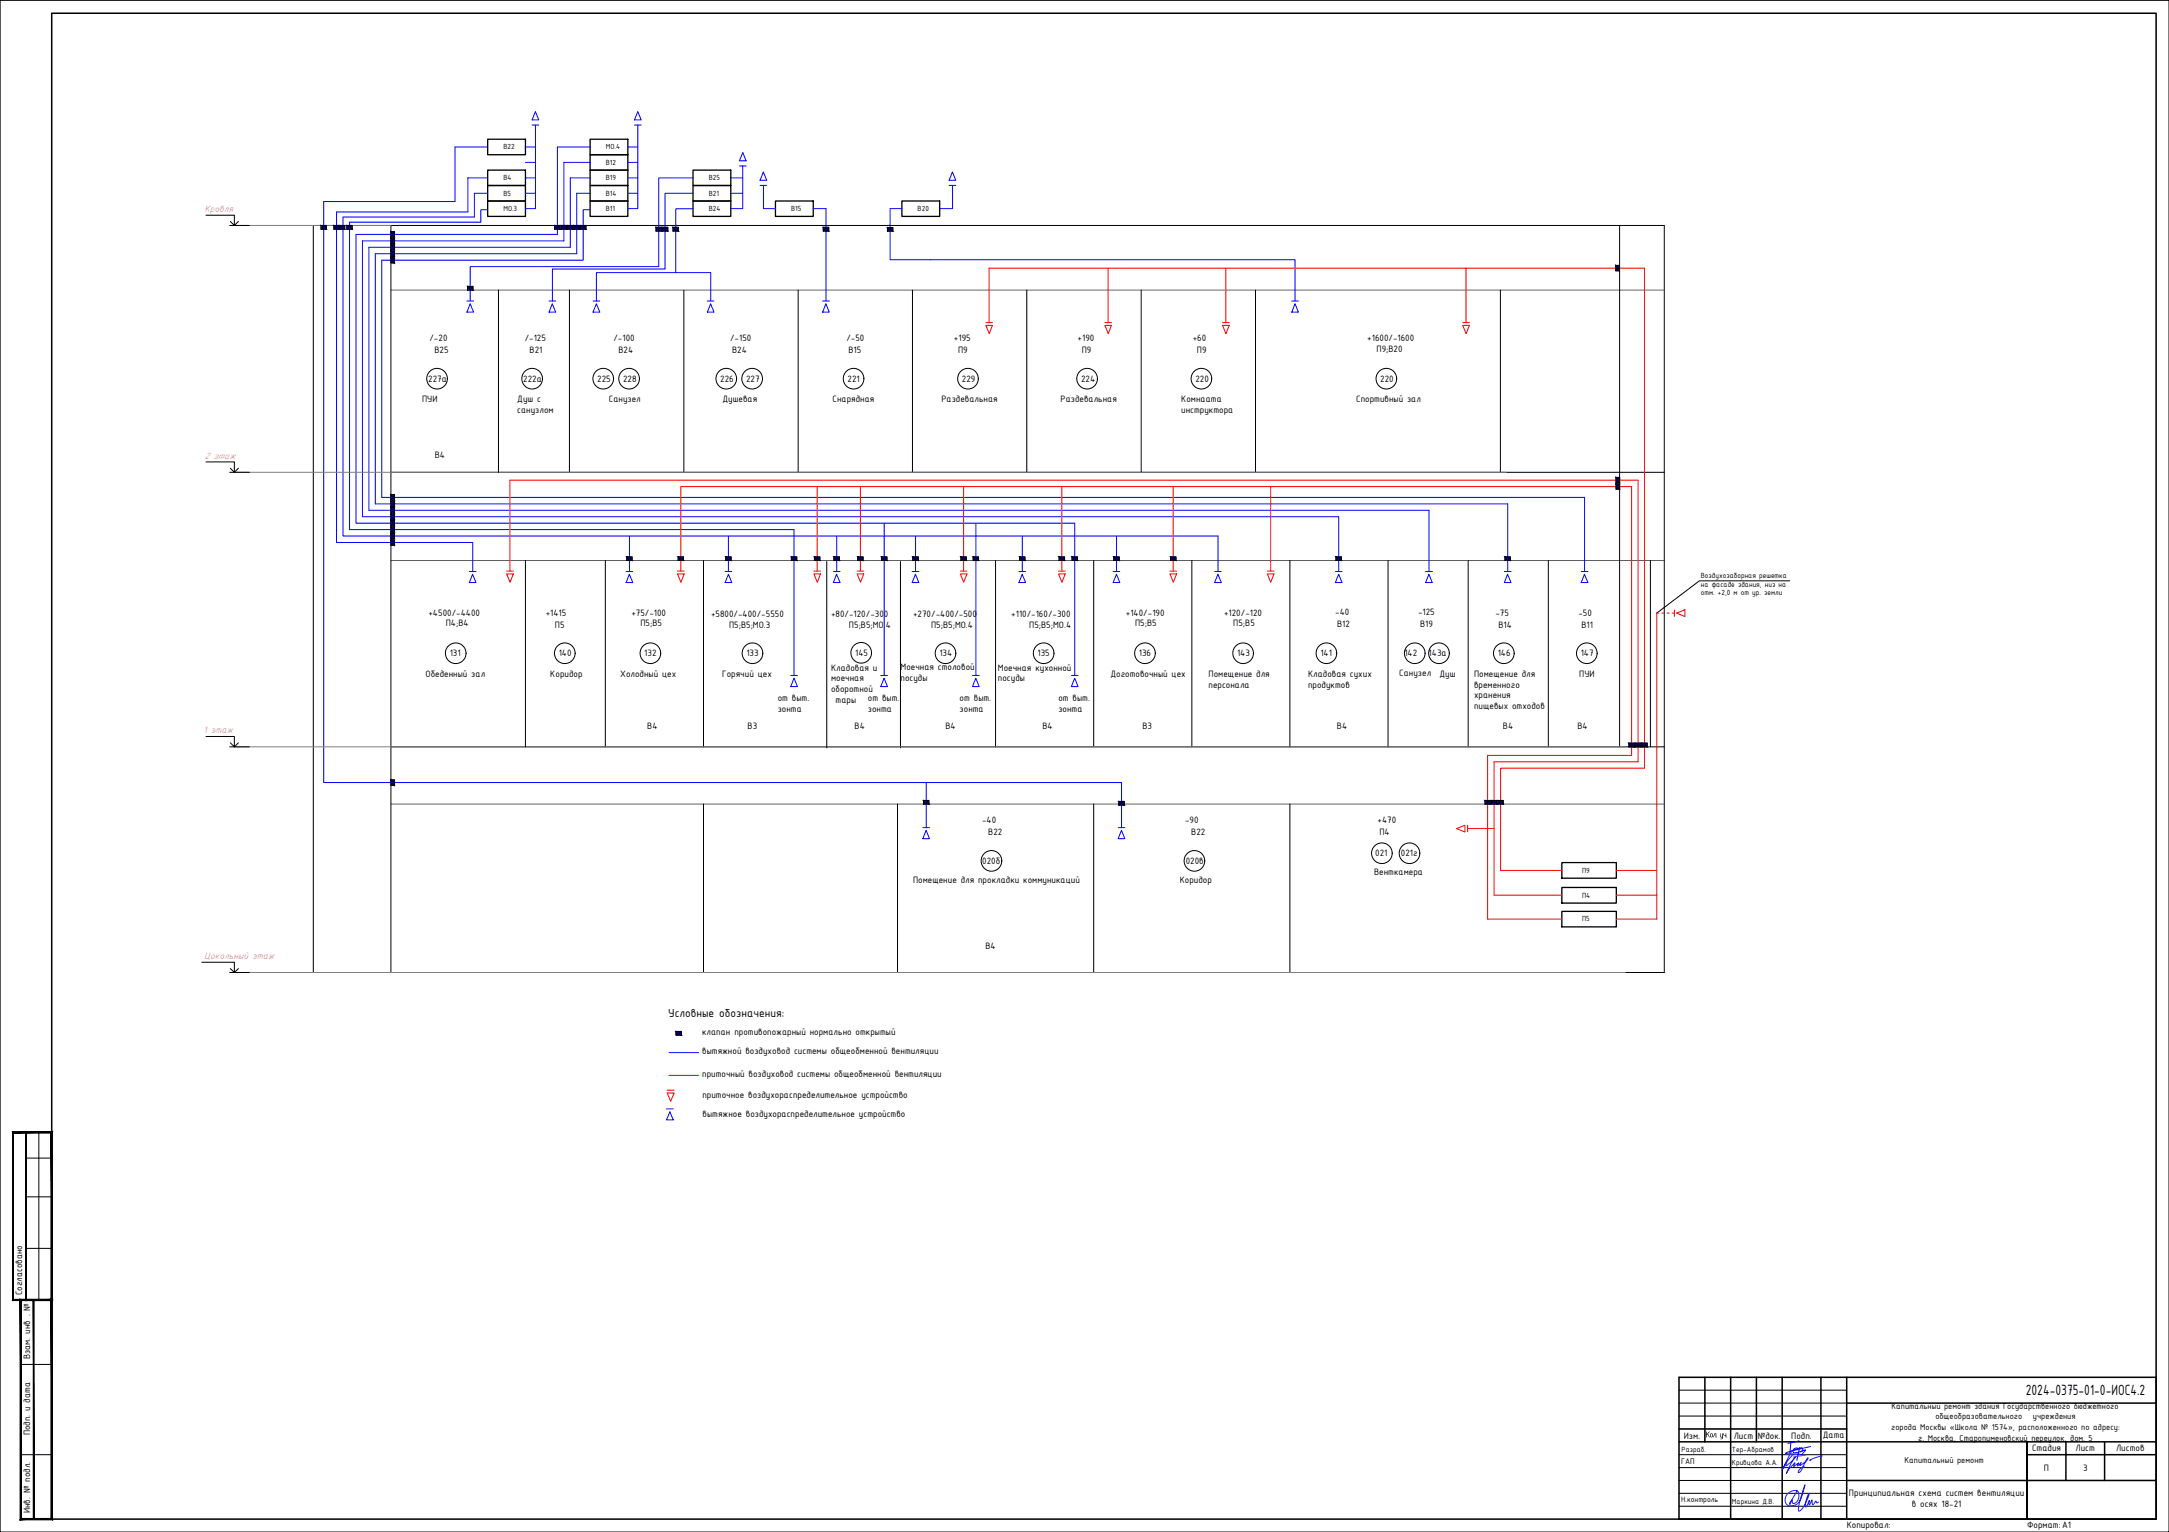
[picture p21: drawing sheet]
<svg xmlns="http://www.w3.org/2000/svg" width="841mm" height="594mm" viewBox="0 0 841 594" stroke-linecap="round" stroke-linejoin="round" font-family="sans-serif">
<defs><g id="words">
<text font-size="6.2" x="785.5" y="540.9">2024-0375-01-0-ИОС4.2</text>
<text font-size="4.9" x="259.1" y="394.4">Условные обозначения:</text>
<g font-size="3.9" fill="#ff7fbf">
<text x="79.3" y="82.1">Кровля</text>
<text x="79.3" y="177.8">2 этаж</text>
<text x="78.9" y="284.3">1 этаж</text>
<text x="79.1" y="371.8">Цокольный этаж</text>
</g>
<g font-size="3.9">
<text x="166.5" y="132.3">/-20</text>
<text x="168.4" y="136.9">В25</text>
<text x="203.4" y="132.3">/-125</text>
<text x="205.3" y="136.9">В21</text>
<text x="237.9" y="132.3">/-100</text>
<text x="239.8" y="136.9">В24</text>
<text x="283.1" y="132.3">/-150</text>
<text x="283.9" y="136.9">В24</text>
<text x="328.2" y="132.3">/-50</text>
<text x="329" y="136.9">В15</text>
<text x="369.9" y="132.3">+195</text>
<text x="371.5" y="136.9">П9</text>
<text x="417.9" y="132.3">+190</text>
<text x="419.5" y="136.9">П9</text>
<text x="462.5" y="132.3">+60</text>
<text x="464.1" y="136.9">П9</text>
<text x="530.2" y="132.3">+1600/-1600</text>
<text x="533.7" y="136.4">П9;В20</text>
<text x="166" y="148.1">227а</text>
<text x="202.9" y="148.1">222а</text>
<text x="231.5" y="148.1">225</text>
<text x="241.6" y="148.1">228</text>
<text x="279.3" y="148.1">226</text>
<text x="289.3" y="148.1">227</text>
<text x="328.6" y="148.1">221</text>
<text x="373" y="148.1">229</text>
<text x="419.2" y="148.1">224</text>
<text x="463.5" y="148.1">220</text>
<text x="535.2" y="148.1">220</text>
<text x="163.6" y="156">ПУИ</text>
<text x="200.6" y="156">Душ с</text>
<text x="200.6" y="160.2">санузлом</text>
<text x="236.1" y="156">Санузел</text>
<text x="280.1" y="156">Душевая</text>
<text x="322.8" y="156">Снарядная</text>
<text x="365" y="156">Раздевальная</text>
<text x="411.2" y="156">Раздевальная</text>
<text x="458" y="156">Комнаата</text>
<text x="458" y="160.2">инструктора</text>
<text x="525.9" y="156">Спортивный зал</text>
<text x="168.6" y="177.5">В4</text>
<text x="166.1" y="238.7">+4500/-4400</text>
<text x="211.6" y="238.7">+1415</text>
<text x="244.8" y="238.7">+75/-100</text>
<text x="275.7" y="239.3">+5800/-400/-5550</text>
<text x="322.2" y="239.3">+80/-120/-300</text>
<text x="354.1" y="239.3">+270/-400/-500</text>
<text x="392.1" y="239.3">+110/-160/-300</text>
<text x="436.6" y="238.7">+140/-190</text>
<text x="474.6" y="238.7">+120/-120</text>
<text x="517.7" y="238.5">-40</text>
<text x="549.9" y="238.5">-125</text>
<text x="579.8" y="238.7">-75</text>
<text x="612" y="238.7">-50</text>
<text x="172.9" y="242.8">П4;В4</text>
<text x="215.2" y="243.3">П5</text>
<text x="248.4" y="242.8">П5;В5</text>
<text x="282.7" y="243.5">П5;В5;МО.3</text>
<text x="329.2" y="243.5">П5;В5;МО.4</text>
<text x="361" y="243.5">П5;В5;МО.4</text>
<text x="399.1" y="243.5">П5;В5;МО.4</text>
<text x="440.2" y="242.8">П5;В5</text>
<text x="478.2" y="242.8">П5;В5</text>
<text x="518.5" y="243.1">В12</text>
<text x="550.6" y="243.1">В19</text>
<text x="581" y="243.3">В14</text>
<text x="613.2" y="243.3">В11</text>
<text x="174.4" y="254.6">131</text>
<text x="216.6" y="254.6">140</text>
<text x="249.8" y="254.6">132</text>
<text x="289.4" y="254.6">133</text>
<text x="331.6" y="254.4">145</text>
<text x="364.3" y="254.6">134</text>
<text x="402.3" y="254.6">135</text>
<text x="441.6" y="254.6">136</text>
<text x="479.7" y="254.6">143</text>
<text x="512" y="254.6">141</text>
<text x="544.6" y="254.6">142</text>
<text x="554" y="254.6">143а</text>
<text x="580.8" y="254.6">146</text>
<text x="612.9" y="254.6">147</text>
<text x="165" y="262.5">Обеденный зал</text>
<text x="213.4" y="262.5">Коридор</text>
<text x="240.5" y="262.5">Холодный цех</text>
<text x="280.1" y="262.5">Горячий цех</text>
<text x="322.2" y="260.1">Кладовая и</text>
<text x="349.2" y="259.9">Моечная столовой</text>
<text x="387" y="260.1">Моечная кухонной</text>
<text x="430.6" y="262.5">Доготовочный цех</text>
<text x="468.6" y="262.5">Помещение для</text>
<text x="507.2" y="262.5">Кладовая сухих</text>
<text x="542.6" y="262.3">Санузел</text>
<text x="558.1" y="262.5">Душ</text>
<text x="571.6" y="262.5">Помещение для</text>
<text x="612.3" y="262.5">ПУИ</text>
<text x="322.2" y="264.3">моечная</text>
<text x="322.2" y="268.4">оборотной</text>
<text x="349.2" y="264">посуды</text>
<text x="387" y="264.3">посуды</text>
<text x="468.6" y="266.7">персонала</text>
<text x="507.2" y="266.7">продуктов</text>
<text x="571.6" y="266.7">временного</text>
<text x="301.6" y="271.8">от выт.</text>
<text x="301.6" y="276">зонта</text>
<text x="324" y="272.6">тары</text>
<text x="336.5" y="271.8">от выт.</text>
<text x="336.5" y="276">зонта</text>
<text x="372.1" y="271.8">от выт.</text>
<text x="372.1" y="276">зонта</text>
<text x="410.4" y="271.8">от выт.</text>
<text x="410.4" y="276">зонта</text>
<text x="571.6" y="270.8">хранения</text>
<text x="571.6" y="275">пищевых отходов</text>
<text x="251" y="282.8">В4</text>
<text x="289.9" y="282.8">В3</text>
<text x="331.4" y="282.8">В4</text>
<text x="366.6" y="282.8">В4</text>
<text x="404.2" y="282.8">В4</text>
<text x="443" y="282.8">В3</text>
<text x="518.4" y="282.8">В4</text>
<text x="582.7" y="282.8">В4</text>
<text x="611.6" y="282.8">В4</text>
<text x="380.8" y="319.2">-40</text>
<text x="383.1" y="323.9">В22</text>
<text x="459.5" y="319.2">-90</text>
<text x="461.9" y="323.9">В22</text>
<text x="534.1" y="319">+470</text>
<text x="534.9" y="323.7">П4</text>
<text x="380.9" y="335.1">020б</text>
<text x="459.8" y="335.1">020в</text>
<text x="533.3" y="332.1">021</text>
<text x="543.2" y="332.1">021г</text>
<text x="532.8" y="339.4">Венткамера</text>
<text x="354" y="342.4">Помещение для прокладки коммуникаций</text>
<text x="457.4" y="342.4">Коридор</text>
<text x="382.1" y="367.9">В4</text>
<text x="272.2" y="401.3">клапан противопожарный нормально открытый</text>
<text x="272.3" y="408.5">вытяжной воздуховод системы общеобменной вентиляции</text>
<text x="272.3" y="417.6">приточный воздуховод системы общеобменной вентиляции</text>
<text x="272.4" y="425.7">приточное воздухораспределительное устройство</text>
<text x="272.4" y="433.1">вытяжное воздухораспределительное устройство</text>
<text x="8.6" y="502.3" transform="rotate(-90 8.6 502.3)">Согласовано</text>
<text x="11.7" y="527.1" transform="rotate(-90 11.7 527.1)">Взам. инв . №</text>
<text x="11.7" y="556.7" transform="rotate(-90 11.7 556.7)">Подп. и дата</text>
<text x="652.9" y="557.8">Изм.</text>
<text x="672.3" y="557.8">Лист</text>
<text x="681.6" y="557.8">№док.</text>
<text x="694.5" y="557.8">Подп.</text>
<text x="706.8" y="557.7">Дата</text>
<text x="787.9" y="562.8">Стадия</text>
<text x="804.8" y="562.8">Лист</text>
<text x="820.5" y="562.8">Листов</text>
<text x="792.6" y="570.3">П</text>
<text x="807.7" y="570.3">3</text>
<text x="716.9" y="580.1">Принципиальная схема систем вентиляции</text>
<text x="11.7" y="586.8" transform="rotate(-90 11.7 586.8)">Инв. № подл.</text>
<text x="741.3" y="584.3">в осях 18-21</text>
<text x="716.1" y="592.6">Копировал:</text>
<text x="786" y="592.6">Формат:А1</text>
</g>
<g font-size="3.6">
<text x="733.4" y="546.2">Капитальный ремонт здания Государственного бюджетного</text>
<text x="750.4" y="550.3">общеобразовательного</text>
<text x="788.3" y="550.3">учреждения</text>
<text x="661.3" y="557.4">Кол. уч.</text>
<text x="733.3" y="554.5">города Москвы «Школа № 1574», расположенного по адресу:</text>
<text x="743.8" y="558.6">г. Москва, Старопименовский переулок, дом. 5</text>
<text x="738.4" y="567.3">Капитальный ремонт</text>
</g>
<text font-size="3.4" x="651.9" y="567.7">ГАП</text>
<text font-size="3.3" x="651.8" y="582.6">Н.контроль</text>
<g font-size="3.1">
<text x="195.2" y="57.9">В22</text>
<text x="234.9" y="57.9">МО.4</text>
<text x="234.9" y="63.9">В12</text>
<text x="195.2" y="69.9">В4</text>
<text x="234.9" y="69.9">В19</text>
<text x="274.8" y="69.9">В25</text>
<text x="195.2" y="75.9">В5</text>
<text x="234.9" y="75.9">В14</text>
<text x="274.8" y="75.9">В21</text>
<text x="195.2" y="81.9">МО.3</text>
<text x="234.9" y="81.9">В11</text>
<text x="274.8" y="81.9">В24</text>
<text x="306.8" y="81.9">В15</text>
<text x="355.8" y="81.9">В20</text>
<text x="659.5" y="224.2">Воздухозаборная решетка</text>
<text x="659.5" y="227.6">на фасаде здания, низ на</text>
<text x="659.5" y="230.9">отм. +2,0 м от ур. земли</text>
<text x="613.4" y="338.4">П9</text>
<text x="613.4" y="348.2">П4</text>
<text x="613.4" y="357.1">П5</text>
<text x="652" y="563.1">Разраб.</text>
<text x="671.6" y="563.1">Тер-Абрамов</text>
<text x="671.6" y="568.1">Кривцова А.А.</text>
<text x="671.6" y="583.1">Маркина Д.В.</text>
</g>
</g></defs>
<g fill="none" stroke="#000" stroke-width=".39">
<path d="M121.5 87.4h523.8v289.7h-523.8zM151.6 87.4v289.7M628 87.4v202.2M193.3 112.5v70.6M220.8 112.5v70.6M265.2 112.5v70.6M309.5 112.5v70.6M353.8 112.5v70.6M398.1 112.5v70.6M442.5 112.5v70.6M486.8 112.5v70.6M581.8 112.5v70.6"/>
<path d="M151.6 183.1h493.7M203.7 217.4v72.2M234.7 217.4v72.2M272.8 217.4v72.2M320.6 217.7v72.3M349.2 217.7v72.3M386 217.4v72.2M424.1 217.4v72.2M462.1 217.4v72.2M500.2 217.4v72.2M538.2 217.4v72.2M569.3 217.4v72.2"/>
<path d="M600.4 217.4v72.2M639.9 217.4v72.2M151.6 289.6h493.7M272.8 311.8v65.3M348 311.8v65.3M424.1 311.8v65.3M500.2 311.8v65.3"/>
</g>
<path d="M151.6 112.5h493.7M151.6 217.4h493.7M151.6 311.8h493.7" fill="none" stroke="#636363" stroke-width=".39"/>
<!-- layer: 0 -->
<g fill="none" stroke="#000" stroke-width=".39">
<circle cx="169.5" cy="146.8" r="4"/>
<circle cx="206.3" cy="146.8" r="4"/>
<circle cx="233.9" cy="146.8" r="4"/>
<circle cx="243.9" cy="146.8" r="4"/>
<circle cx="281.6" cy="146.8" r="4"/>
<circle cx="291.6" cy="146.8" r="4"/>
<circle cx="331" cy="146.8" r="4"/>
<circle cx="375.3" cy="146.8" r="4"/>
<circle cx="421.5" cy="146.8" r="4"/>
<circle cx="465.8" cy="146.8" r="4"/>
<circle cx="537.6" cy="146.8" r="4"/>
<circle cx="176.7" cy="253.3" r="4"/>
<circle cx="219" cy="253.3" r="4"/>
<circle cx="252.2" cy="253.3" r="4"/>
<circle cx="291.8" cy="253.3" r="4"/>
<circle cx="333.9" cy="253.1" r="4"/>
<circle cx="366.6" cy="253.3" r="4"/>
<circle cx="404.7" cy="253.3" r="4"/>
<circle cx="444" cy="253.3" r="4"/>
<circle cx="482" cy="253.3" r="4"/>
<circle cx="514.3" cy="253.3" r="4"/>
<circle cx="548.6" cy="253.3" r="4"/>
<circle cx="558" cy="253.3" r="4"/>
<circle cx="583.1" cy="253.3" r="4"/>
<circle cx="615.3" cy="253.3" r="4"/>
<circle cx="384.4" cy="333.8" r="4"/>
<circle cx="463.1" cy="333.8" r="4"/>
<circle cx="535.8" cy="330.9" r="4"/>
<circle cx="546.5" cy="330.9" r="4"/>
</g>
<g fill="none" stroke="#000" stroke-width=".39">
<path d="M124.5 87.4h2.1v1.5h-2.1zM129.5 87.4h2.1v1.5h-2.1zM131.6 87.4h2.1v1.5h-2.1zM134.5 87.4h2.1v1.5h-2.1zM151.6 99.8h1.4v2.2h-1.4zM151.6 97.3h1.4v2.2h-1.4zM151.6 94.8h1.4v2.2h-1.4zM151.6 92.3h1.4v2.2h-1.4zM151.6 89.8h1.4v2.2h-1.4zM215.1 87.4h2.1v1.5h-2.1zM217.6 87.4h2.1v1.5h-2.1zM220.1 87.4h2.1v1.5h-2.1z"/>
<path d="M222.6 87.4h2.1v1.5h-2.1zM225.1 87.4h2.1v1.5h-2.1zM254.4 88.2h2.1v1.4h-2.1zM256.8 88.2h2.1v1.4h-2.1zM261 88.2h2.1v1.4h-2.1zM319.2 88.2h2.1v1.4h-2.1zM344.1 88.2h2.1v1.4h-2.1zM181.3 111.1h2.1v1.4h-2.1zM626.5 102.9h1.4v2.1h-1.4zM151.6 191.8h1.4v2.1h-1.4zM151.6 194.3h1.4v2.1h-1.4zM151.6 196.8h1.4v2.1h-1.4z"/>
<path d="M151.6 199.3h1.4v2.1h-1.4zM626.6 185.1h1.4v2.1h-1.4zM626.6 187.6h1.4v2.1h-1.4zM151.6 201.8h1.4v2.1h-1.4zM151.6 204.4h1.4v2h-1.4zM151.6 206.9h1.4v2h-1.4zM151.6 209.4h1.4v2h-1.4zM243 216h2.1v1.4h-2.1zM263 216h2v1.4h-2zM281.4 216h2.1v1.4h-2.1zM306.9 216h2v1.4h-2zM315.8 216h2.1v1.4h-2.1z"/>
<path d="M323.4 216h2.1v1.4h-2.1zM332.6 216h2.1v1.4h-2.1zM341.8 216h2.1v1.4h-2.1zM353.9 216h2.2v1.4h-2.2zM372.6 216h2.1v1.4h-2.1zM377.3 216h2.1v1.4h-2.1zM395.3 216h2.1v1.4h-2.1zM410.7 216h2.1v1.4h-2.1zM415.7 216h2.1v1.4h-2.1zM431.9 216h2.1v1.4h-2.1zM453.9 216h2.1v1.4h-2.1zM518 216h2.1v1.4h-2.1z"/>
<path d="M583.6 216h2v1.4h-2zM694 225.2h-35.1l-16.5 12.6M631.6 288.2h2.1v1.4h-2.1zM634.1 288.2h2.1v1.4h-2.1zM636.6 288.2h2.1v1.4h-2.1zM151.6 302.4h1.4v2.1h-1.4zM358.1 310.4h2.1v1.4h-2.1zM433.8 310.8h2.1v1.4h-2.1zM575.8 310.4h2.1v1.4h-2.1zM578.3 310.4h2.1v1.4h-2.1zM580.8 310.4h2.1v1.4h-2.1zM262.1 400h2.1v1.4h-2.1z"/>
</g>
<!-- layer: 0 -->
<g fill="none" stroke="#f00" stroke-width=".39">
<path d="M429.7 104v21.1M475.3 104v21.1M568.4 104v21.1M382.3 126.2h2.5l-1.2 3.2zM382.3 125.1h2.5M383.5 125.1v-21.1h254.2v193.9h-55.8v39.6h23.7M428.4 126.2h2.6l-1.3 3.2zM428.4 125.1h2.6M474 126.2h2.6l-1.3 3.2zM474 125.1h2.6M567.2 126.2h2.6l-1.3 3.2zM567.2 125.1h2.6"/>
<path d="M316.9 188.7v32.8M333.6 188.7v32.8M373.6 188.7v32.8M411.7 188.7v32.8M454.9 188.7v32.8M492.7 188.7v32.8M196.5 222.6h2.5l-1.2 3.2zM196.5 221.5h2.5M197.7 221.5v-35.3h437.5v109.2h-55.9v51.7h26.3M262.7 222.6h2.6l-1.3 3.2zM262.7 221.5h2.6M264 221.5v-32.8h368.7v104.2h-55.9v63.5h28.8"/>
<path d="M315.6 222.6h2.6l-1.3 3.2zM315.6 221.5h2.6M332.3 222.6h2.6l-1.2 3.2zM332.3 221.5h2.6M372.3 222.6h2.6l-1.2 3.2zM372.3 221.5h2.6M410.4 222.6h2.6l-1.2 3.2zM410.4 221.5h2.6M453.6 222.6h2.6l-1.3 3.2zM453.6 221.5h2.6M491.4 222.6h2.6l-1.3 3.2zM491.4 221.5h2.6"/>
<path d="M642.4 237.8v118.6h-15.7M564.8 321.3l3.2-1.3v2.6zM569.1 320v2.6M569.1 321.3h10.2M626.7 337.5h15.7M626.7 347.1h15.7"/>
</g>
<g fill="none" stroke="#000" stroke-width=".51">
<path d="M189.1 54h14.6v6h-14.6zM228.8 54h14.6v6h-14.6zM189.1 77.9h14.6v6h-14.6zM189.1 71.9h14.6v6h-14.6zM189.1 66h14.6v5.9h-14.6zM228.8 77.9h14.6v6h-14.6zM228.8 71.9h14.6v6h-14.6zM228.8 66h14.6v5.9h-14.6zM228.8 60h14.6v6h-14.6zM268.7 77.9h14.7v6h-14.7zM268.7 71.9h14.7v6h-14.7zM268.7 66h14.7v5.9h-14.7z"/>
<path d="M300.7 77.9h14.6v6h-14.6zM349.7 77.9h14.6v6h-14.6zM605.6 334.5h21.1v6h-21.1zM605.6 353.4h21.1v6h-21.1zM605.6 344.1h21.1v6.1h-21.1z"/>
</g>
<!-- layer: PDF _0 -->
<path d="M649.3 236.5v2.6M650.1 237.8l3.2-1.4v2.7zM259.4 417h11.5M258.7 422.8h2.7M258.7 423.9h2.7l-1.4 3.2z" fill="none" stroke="#f00" stroke-width=".39"/>
<path d="M642.4 237.8h.8M644.4 237.8h.8M646.4 237.8h.8M648.4 237.8h.9" fill="none" stroke="#f00" stroke-width=".39"/>
<!-- layer: 0 -->
<g fill="none" stroke="#00f" stroke-width=".39">
<path d="M189.1 57h-12.7v21.2h-50.9v225.3h309.4v17.4M203.7 57h3.9M206.3 48.5h2.6M207.6 43.3l1.3 3.2h-2.6zM207.6 48.5v32.4h-3.9M228.8 57h-12.7v33.9h-78.1v112h278.7v59M243.4 57h3.9M246 48.5h2.6M247.3 48.5v32.4h-3.9M247.3 43.3l1.3 3.2h-2.6zM288 59.2l1.3 3.2h-2.6zM189.1 69h-7.7v13.2h-50.9v128.2h52.8v11.2"/>
<path d="M189.1 74.9h-5.2v9.3h-50.9v123.7h339.3v13.7M203.7 74.9h3.9M203.7 69h3.9M203.7 63h3.9M228.8 63h-10.2v30.4h-78.1v107h378.6v21.2M228.8 69h-7.7v26.9h-78.1v102h411.1v23.7M228.8 74.9h-5.2v23.5h-78.1v97h439.1v26.2M243.4 74.9h3.9M243.4 69h3.9M243.4 63h3.9M268.7 74.9h-10.8v29.4h-43.7v12.4M268.7 69h-13.3v34.4h-73.1v13.3"/>
<path d="M283.4 74.9h4.6M283.4 69h4.6M286.7 64.4h2.6M288 64.4v16.5h-4.6M294.7 71.9h2.6M296 66.7l1.3 3.2h-2.6zM296 71.9v9h4.7M368 71.9h2.6M369.3 66.7l1.3 3.2h-2.6zM369.3 71.9v9h-5M189.1 81.3h-2.7v4.9h-50.9v119.2h172.4v56.5M228.8 81.3h-2.7v19.6h-78.1v92h466.4v28.7"/>
<path d="M268.7 81h-6.7v24.7M315.3 80.9h5v35.8M349.7 80.9h-4.6v19.8h157v16M181 116.7h2.6M182.3 117.8l1.3 3.2h-2.6zM212.9 116.7h2.6M214.2 117.8l1.3 3.2h-2.6zM230 116.7h2.6M231.3 116.7v-11h44.3v11M231.3 117.8l1.3 3.2h-2.7zM274.3 116.7h2.5M275.5 117.8l1.3 3.2h-2.5z"/>
<path d="M319 116.7h2.5M320.2 117.8l1.3 3.2h-2.5zM500.9 116.7h2.6M502.1 117.8l1.4 3.2h-2.6zM244.1 207.9v13.7M282.4 207.9v13.7M324.4 207.9v13.7M342.8 202.9v59M355 207.9v13.7M378.4 202.9v59M396.4 207.9v13.7M432.9 207.9v13.7"/>
<path d="M182 221.6h2.6M183.2 222.7l1.4 3.2h-2.6zM242.8 221.6h2.5M244 222.7l1.3 3.2h-2.5zM281.2 221.6h2.5M282.4 222.7l1.3 3.2h-2.5zM323.2 221.6h2.5M324.4 222.7l1.3 3.2h-2.6zM353.7 221.6h2.6M355 222.7l1.3 3.2h-2.6zM395.1 221.6h2.6M396.4 222.7l1.3 3.2h-2.6z"/>
<path d="M431.6 221.6h2.6M432.9 222.7l1.3 3.2h-2.6zM471 221.6h2.6M472.3 222.7l1.3 3.2h-2.6zM517.8 221.6h2.6M519.1 222.7l1.3 3.2h-2.6zM552.8 221.6h2.6M554 222.7l1.4 3.2h-2.6zM583.3 221.6h2.6M584.6 222.7l1.3 3.2h-2.6zM613.1 221.6h2.6M614.4 222.7l1.3 3.2h-2.6z"/>
<path d="M306.6 261.9h2.6M307.9 263l1.3 3.2h-2.6zM341.5 261.9h2.7M342.8 263l1.3 3.2h-2.6zM377.1 261.9h2.6M378.4 263l1.3 3.2h-2.6zM415.4 261.9h2.6M416.7 263l1.3 3.2h-2.6zM359.1 303.5v17.4M357.8 320.9h2.6M359.1 322l1.3 3.2h-2.6zM433.6 320.9h2.6"/>
<path d="M434.8 322l1.3 3.2h-2.5z"/>
</g>
<!-- layer: PDF _0 -->
<path d="M259.4 408.2h11.5M258.4 430h2.7M259.7 431.1l1.4 3.2h-2.7z" fill="none" stroke="#00f" stroke-width=".39"/>
<g fill="#000072" stroke="#000072" stroke-width=".39">
<path d="M262.1 400l2.1 1.4v-1.4zM262.1 400l2.1 1.4h-2.1z"/>
<path d="M580.8 310.4l2.1 1.4v-1.4zM580.8 310.4l2.1 1.4h-2.1z"/>
<path d="M578.3 310.4l2.1 1.4v-1.4zM578.3 310.4l2.1 1.4h-2.1z"/>
<path d="M575.8 310.4l2.1 1.4v-1.4zM575.8 310.4l2.1 1.4h-2.1z"/>
<path d="M631.6 288.2l2.1 1.4v-1.4zM631.6 288.2l2.1 1.4h-2.1z"/>
<path d="M634.1 288.2l2.1 1.4v-1.4zM634.1 288.2l2.1 1.4h-2.1z"/>
<path d="M636.6 288.2l2.1 1.4v-1.4zM636.6 288.2l2.1 1.4h-2.1z"/>
<path d="M319.2 88.2l2.1 1.4v-1.4zM319.2 88.2l2.1 1.4h-2.1z"/>
<path d="M344.1 88.2l2.1 1.4v-1.4zM344.1 88.2l2.1 1.4h-2.1z"/>
<path d="M225.1 87.4l2.1 1.5v-1.5zM225.1 87.4l2.1 1.5h-2.1z"/>
<path d="M222.6 87.4l2.1 1.5v-1.5zM222.6 87.4l2.1 1.5h-2.1z"/>
<path d="M220.1 87.4l2.1 1.5v-1.5zM220.1 87.4l2.1 1.5h-2.1z"/>
<path d="M217.6 87.4l2.1 1.5v-1.5zM217.6 87.4l2.1 1.5h-2.1z"/>
<path d="M215.1 87.4l2.1 1.5v-1.5zM215.1 87.4l2.1 1.5h-2.1z"/>
<path d="M134.5 87.4l2.1 1.5v-1.5zM134.5 87.4l2.1 1.5h-2.1z"/>
<path d="M131.6 87.4l2.1 1.5v-1.5zM131.6 87.4l2.1 1.5h-2.1z"/>
<path d="M129.5 87.4l2.1 1.5v-1.5zM129.5 87.4l2.1 1.5h-2.1z"/>
<path d="M151.6 99.8l1.4 2.2v-2.2zM151.6 99.8l1.4 2.2h-1.4z"/>
<path d="M151.6 97.3l1.4 2.2v-2.2zM151.6 97.3l1.4 2.2h-1.4z"/>
<path d="M151.6 94.8l1.4 2.2v-2.2zM151.6 94.8l1.4 2.2h-1.4z"/>
<path d="M151.6 92.3l1.4 2.2v-2.2zM151.6 92.3l1.4 2.2h-1.4z"/>
<path d="M151.6 89.8l1.4 2.2v-2.2zM151.6 89.8l1.4 2.2h-1.4z"/>
<path d="M626.5 102.9l1.4 2.1v-2.1zM626.5 102.9l1.4 2.1h-1.4z"/>
<path d="M626.6 185.1l1.4 2.1v-2.1zM626.6 185.1l1.4 2.1h-1.4z"/>
<path d="M626.6 187.6l1.4 2.1v-2.1zM626.6 187.6l1.4 2.1h-1.4z"/>
<path d="M151.6 191.8l1.4 2.1v-2.1zM151.6 191.8l1.4 2.1h-1.4z"/>
<path d="M151.6 194.3l1.4 2.1v-2.1zM151.6 194.3l1.4 2.1h-1.4z"/>
<path d="M151.6 196.8l1.4 2.1v-2.1zM151.6 196.8l1.4 2.1h-1.4z"/>
<path d="M151.6 199.3l1.4 2.1v-2.1zM151.6 199.3l1.4 2.1h-1.4z"/>
<path d="M151.6 201.8l1.4 2.1v-2.1zM151.6 201.8l1.4 2.1h-1.4z"/>
<path d="M151.6 204.4l1.4 2v-2zM151.6 204.4l1.4 2h-1.4z"/>
<path d="M151.6 206.9l1.4 2v-2zM151.6 206.9l1.4 2h-1.4z"/>
<path d="M151.6 209.4l1.4 2v-2zM151.6 209.4l1.4 2h-1.4z"/>
<path d="M151.6 302.4l1.4 2.1v-2.1zM151.6 302.4l1.4 2.1h-1.4z"/>
<path d="M433.8 310.8l2.1 1.4v-1.4zM433.8 310.8l2.1 1.4h-2.1z"/>
<path d="M358.1 310.4l2.1 1.4v-1.4zM358.1 310.4l2.1 1.4h-2.1z"/>
<path d="M243 216l2.1 1.4v-1.4zM243 216l2.1 1.4h-2.1z"/>
<path d="M263 216l2 1.4v-1.4zM263 216l2 1.4h-2z"/>
<path d="M281.4 216l2.1 1.4v-1.4zM281.4 216l2.1 1.4h-2.1z"/>
<path d="M306.9 216l2 1.4v-1.4zM306.9 216l2 1.4h-2z"/>
<path d="M315.8 216l2.1 1.4v-1.4zM315.8 216l2.1 1.4h-2.1z"/>
<path d="M353.9 216l2.2 1.4v-1.4zM353.9 216l2.2 1.4h-2.2z"/>
<path d="M372.6 216l2.1 1.4v-1.4zM372.6 216l2.1 1.4h-2.1z"/>
<path d="M377.3 216l2.1 1.4v-1.4zM377.3 216l2.1 1.4h-2.1z"/>
<path d="M395.3 216l2.1 1.4v-1.4zM395.3 216l2.1 1.4h-2.1z"/>
<path d="M410.7 216l2.1 1.4v-1.4zM410.7 216l2.1 1.4h-2.1z"/>
<path d="M415.7 216l2.1 1.4v-1.4zM415.7 216l2.1 1.4h-2.1z"/>
<path d="M431.9 216l2.1 1.4v-1.4zM431.9 216l2.1 1.4h-2.1z"/>
<path d="M453.9 216l2.1 1.4v-1.4zM453.9 216l2.1 1.4h-2.1z"/>
<path d="M518 216l2.1 1.4v-1.4zM518 216l2.1 1.4h-2.1z"/>
<path d="M583.6 216l2 1.4v-1.4zM583.6 216l2 1.4h-2z"/>
<path d="M124.5 87.4l2.1 1.5v-1.5zM124.5 87.4l2.1 1.5h-2.1z"/>
<path d="M323.4 216l2.1 1.4v-1.4zM323.4 216l2.1 1.4h-2.1z"/>
<path d="M332.6 216l2.1 1.4v-1.4zM332.6 216l2.1 1.4h-2.1z"/>
<path d="M341.8 216l2.1 1.4v-1.4zM341.8 216l2.1 1.4h-2.1z"/>
<path d="M261 88.2l2.1 1.4v-1.4zM261 88.2l2.1 1.4h-2.1z"/>
<path d="M256.8 88.2l2.1 1.4v-1.4zM256.8 88.2l2.1 1.4h-2.1z"/>
<path d="M254.4 88.2l2.1 1.4v-1.4zM254.4 88.2l2.1 1.4h-2.1z"/>
<path d="M181.3 111.1l2.1 1.4v-1.4zM181.3 111.1l2.1 1.4h-2.1z"/>
</g>
<path d="M90.9 87.4h60.7M90.9 183.1h493.1M90.9 289.6h539.3M90.9 377.1h539.3" fill="none" stroke="#808080" stroke-width=".39"/>
<!-- layer: A-DETL -->
<path d="M79.9 83.5h11v3.9l-1.6-1.5M89.1 87.4h7.6M92.4 85.9l-1.5 1.5M79.9 179.1h11v4l-1.6-1.5M89.1 183.1h7.6M92.4 181.6l-1.5 1.5M79.9 285.6h11v4l-1.6-1.5M89.1 289.6h7.6M92.4 288.1l-1.5 1.5M78.3 373.1h12.6v4l-1.6-1.5M89.1 377.1h7.6M92.4 375.6l-1.5 1.5" fill="none" stroke="#000" stroke-width=".39"/>
<path d="M651 539.1h65.1M651 549.1h65.1M651 544.1h65.1M651 574.1h65.1M651 564.1h65.1M651 579.1h65.1M651 569.1h65.1M651 589.1h185M651 584.1h65.1" fill="none" stroke="#000" stroke-width=".39"/>
<path d="M666.9 555.8l.3 .1 .1 1.3h.5v-1.3h.3v1.9l-.3 .3-.8-.1 .8-.2v-.4l-.8-.2zM668.2 555.8l.4 .7h.5l.2-.7v1.6l-.2-.7-.9-.3zM669.4 557.1h.3l-.1 .3z" fill="#000"/>
<g fill="none" stroke="#000" stroke-width=".59">
<path d="M651 534.1h185v55h-185zM661.1 534.1v25M671.1 534.1v55M681 534.1v25M691 534.1v55M706.1 534.1v55M716.1 534.1v55M651 559.1h185M651 554.1h65.1M716.1 544.1h119.9M801.1 559.1v15M816 559.1v15"/>
<path d="M716.1 574.1h119.9M786 564.1h50M786 589.1v-30v30"/>
</g>
<path d="M694.5 559l-.5 4.5M697.6 558.8l-4.4 .9M694.1 562.9l3.2-1.3a1.22 1.22 0 0 0-1.6 .2 1.22 1.22 0 0 0-.1 1.5l1.7-.2M697.8 561.4l-1.1 4.9M702 560.9l-7.1 1.7-2.6 1 6.1 .5 1.7-1.8-2.3 .7a.85 .85 0 0 0 1.2-.9 .85 .85 0 0 0-1.5-.4" fill="none" stroke="#00f" stroke-width=".39"/>
<path d="M700.4 564.2l-5.2 .8" fill="none" stroke="#196fe6" stroke-width=".39"/>
<path d="M692.8 566.9l-.2 1.5 1.9-1.5 1.7-2a22.5 22.5 0 0 0-3.6 6.5 11 11 0 0 1 3.4-4.2l-.5 1.5 2-1.4-.5 1.2 1.4-1.3-.6 1 .3 .1a5.5 5.5 0 0 0 3-3l-.6 .6-1.9 4.1-.7 .8-.6 .2v-.6l.6-.7 1.6-1.1M694.5 563.1l-3.2 6.5 1.9-3.1 2.3-2.6M696.8 578.1l-2.8 5.3a1.61 1.61 0 0 1 .9-1.7l.2 1.2a2.53 2.53 0 0 0 2.4-3.5 1.52 1.52 0 0 0-.8-1.4 1.52 1.52 0 0 0-1.6 .1 3.3 3.3 0 0 0-2 5.6 3.9 3.9 0 0 0 5.3-2.8l1.5-5.1-.9 2.6a19.4 19.4 0 0 0-1.6 7.5h.1a1.86 1.86 0 0 0 1.7-1.5l1.8-3.6 .5-1.8a8.3 8.3 0 0 0-1.4 5.4l1.4-2.6v1.7l1.2-1.7a.97 .97 0 0 0 .4 1.6l1-1.3 .3 .7 .7-.3M706.7 564.6l-2.5 .6-2.5 1 .4 .1" fill="none" stroke="#0037dd" stroke-width=".39"/>
<!-- layer: Stamp -->
<path d="M.1 .1h840.9v594h-840.9zM10.1 439.1v65M15.1 439.1v65M10.1 449.1h10M10.1 464.1h10M10.1 484.1h10M8 504.1v85h12.1v-150h-15v65h15M13.1 504.1v85M8 529.1h12.1M8 564.1h12.1" fill="none" stroke="#000" stroke-width=".39"/>
<g fill="#000" stroke="#000" stroke-width=".39">
<path d="M4.9 439l.3 .3 5-.3zM5.2 439.3l5-.3-.3 .3zM9.9 439.3l.3 64.9v-65.2zM9.9 439.3l.3 64.9-.3-.2zM4.9 504.2h5.3l-.3-.2zM5.2 504h4.7l-5 .2zM4.9 439v65.2l.3-.2zM4.9 439l.3 .3v64.7z"/>
<path d="M5.1 438.8v.5l15.2-.5zM5.1 439.3l15.2-.5-.5 .5zM20.3 438.8l-.5 .5 .5 65zM19.8 439.3l.5 65-.5-.4zM5.1 504.3h15.2l-.5-.4zM5.1 503.9h14.7l-14.7 .4z"/>
<path d="M9.9 439l.3 .3 10-.3zM10.2 439.3l10-.3-.3 .3zM19.9 439.3l.3 64.9v-65.2zM19.9 439.3l.3 64.9-.3-.2zM9.9 504.2h10.3l-.3-.2zM9.9 504.2l.3-.2h9.7zM9.9 439v65.2l.3-.2zM9.9 439l.3 .3v64.7z"/>
<path d="M7.8 503.9l.5 .4 12-.4zM8.3 504.3l12-.4-.5 .4zM19.8 504.3l.5 85v-85.4zM19.8 504.3l.5 85-.5-.5zM7.8 589.3h12.5l-.5-.5zM8.3 588.8h11.5l-12 .5zM7.8 503.9v85.4l.5-.5zM7.8 503.9l.5 .4v84.5z"/>
<path d="M7.9 504l.3 .2 12-.2zM8.2 504.2l12-.2-.3 .2zM20.2 504l-.3 .2 .3 85.1zM19.9 504.2l.3 85.1-.3-.3zM7.9 589.3h12.3l-.3-.3zM7.9 589.3l.3-.3h11.7zM7.9 504v85.3l.3-.3zM7.9 504l.3 .2v84.8z"/>
<path d="M12.9 504.1v85h.3zM12.9 504.1h.3v85z"/>
</g>
<path d="M20.1 5.1h815.9v584h-815.9z" fill="none" stroke="#000" stroke-width=".59"/>
<use href="#words"/>
</svg>
